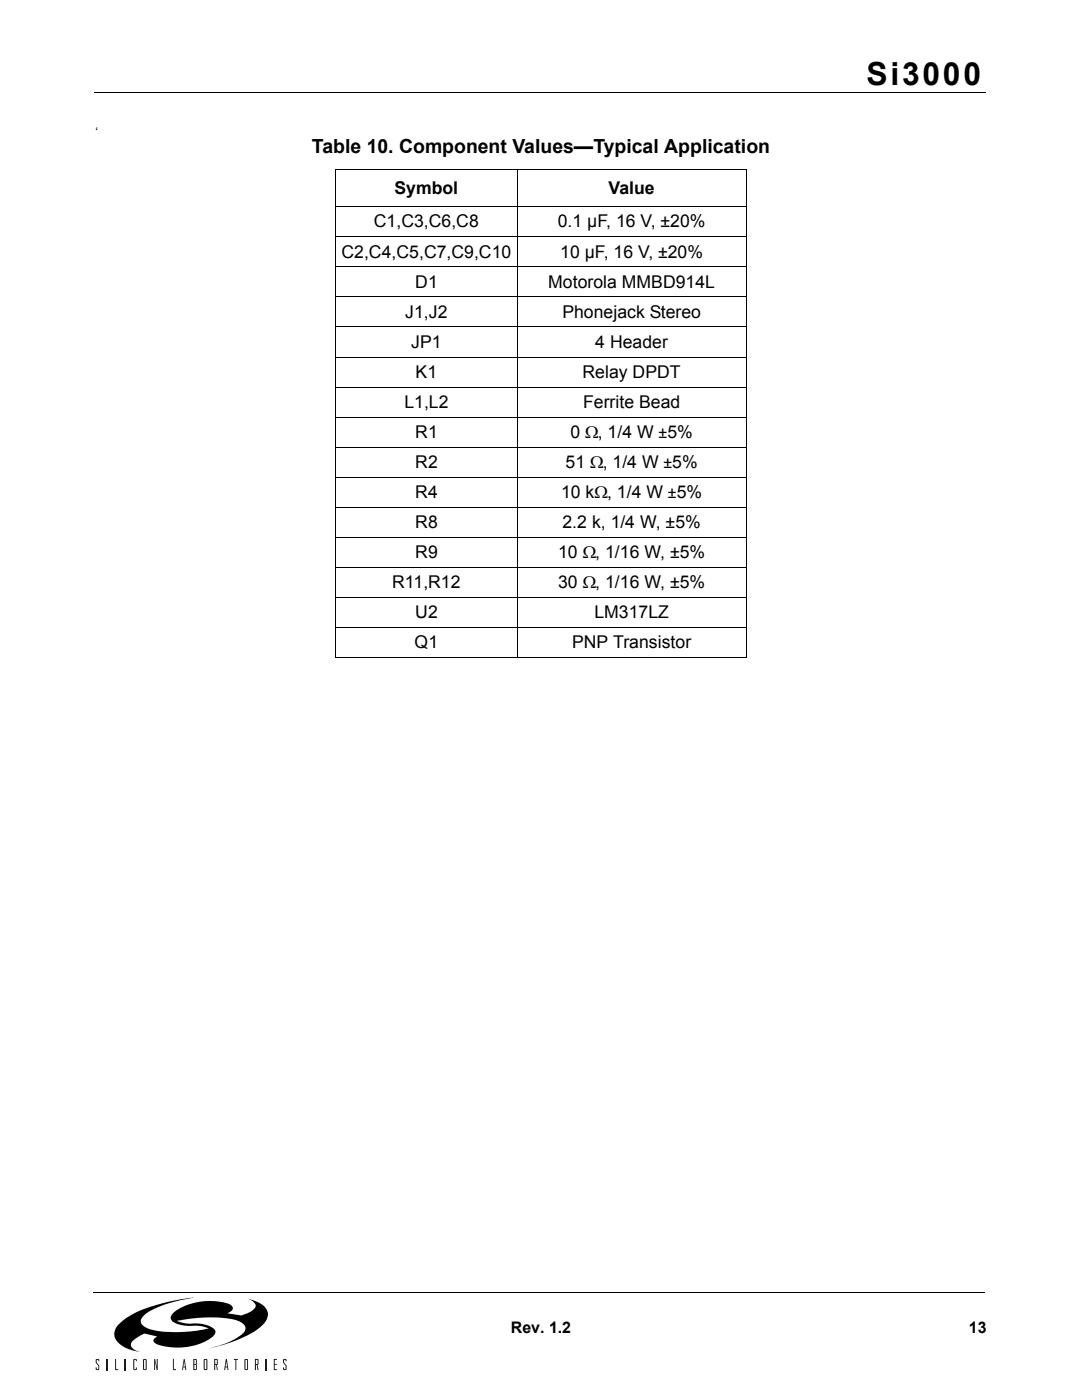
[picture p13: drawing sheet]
<svg xmlns="http://www.w3.org/2000/svg" width="216mm" height="279mm" viewBox="0 0 216 279" stroke-linecap="round" stroke-linejoin="round" font-family="sans-serif">
<defs><g id="words">
<text font-size="6.3" x="172.9" y="16.9">Si3000</text>
<text font-size="3.9" x="62.3" y="30.5">Table 10. Component Values—Typical Application</text>
<g font-size="3.5">
<text x="78.7" y="38.7">Symbol</text>
<text x="121.4" y="38.7">Value</text>
<text x="74.6" y="45.4">C1,C3,C6,C8</text>
<text x="111.3" y="45.4">0.1 µF, 16 V, ±20%</text>
<text x="68.1" y="51.4">C2,C4,C5,C7,C9,C10</text>
<text x="111.8" y="51.4">10 µF, 16 V, ±20%</text>
<text x="82.8" y="57.4">D1</text>
<text x="109.4" y="57.4">Motorola MMBD914L</text>
<text x="80.9" y="63.4">J1,J2</text>
<text x="112.2" y="63.4">Phonejack Stereo</text>
<text x="82" y="69.4">JP1</text>
<text x="118.8" y="69.4">4 Header</text>
<text x="82.9" y="75.4">K1</text>
<text x="116.2" y="75.4">Relay DPDT</text>
<text x="80.7" y="81.4">L1,L2</text>
<text x="116.4" y="81.4">Ferrite Bead</text>
<text x="82.8" y="87.4">R1</text>
<text x="113.8" y="87.4">0 Ω, 1/4 W ±5%</text>
<text x="82.8" y="93.4">R2</text>
<text x="112.8" y="93.4">51 Ω, 1/4 W ±5%</text>
<text x="82.8" y="99.4">R4</text>
<text x="112" y="99.4">10 kΩ, 1/4 W ±5%</text>
<text x="82.8" y="105.4">R8</text>
<text x="112.2" y="105.4">2.2 k, 1/4 W, ±5%</text>
<text x="82.8" y="111.4">R9</text>
<text x="111.4" y="111.4">10 Ω, 1/16 W, ±5%</text>
<text x="78.3" y="117.3">R11,R12</text>
<text x="111.4" y="117.3">30 Ω, 1/16 W, ±5%</text>
<text x="82.8" y="123.4">U2</text>
<text x="118.6" y="123.4">LM317LZ</text>
<text x="82.7" y="129.3">Q1</text>
<text x="114.2" y="129.3">PNP Transistor</text>
</g>
<g font-size="3.2">
<text x="102" y="266">Rev. 1.2</text>
<text x="193.3" y="266">13</text>
</g>
<text font-size="2.5" x="19" y="27.1">‘</text>
</g></defs>
<path d="M18.8 18.4h177.8M18.6 257.9h177.8" fill="none" stroke="#000" stroke-width=".2"/>
<path d="M19.1 258.9h38.1v14.5h-38.1z" fill="#fff"/>
<path d="M23.4 264.6a17.1 17.1 0 0 1 8.4-4.3l3.9-.9 3.3-.5-3.1 .6-3 .8a8.9 8.9 0 0 0-4.7 2.9l-.1 .3 .1 .5a3.9 3.9 0 0 0 2.9 1.6l2.2 .2h3l2.8-.2 2.6-.5-2-.5h-2.3l-1.3-.2-1.3-.4-.6-.6a1.09 1.09 0 0 1 .4-1.4l1.8-1.2 2.7-.9a10.6 10.6 0 0 1 7.1 .6l.3 .5-.1 .3-.3 .4-.7 .4 2.8 .4 .4-.1a4.5 4.5 0 0 0 2.4-1.6l-.1-.6-.5-.6-.9-.4 .3 .1a5 5 0 0 1 3.5 2.3 2.63 2.63 0 0 1-.7 2.6l-1.9 1.5-2.9 1.6-2.9 1-3.3 .8 1.2-.3a13.6 13.6 0 0 0 5.8-2.8l.3-.6v-.6l-.4-.6-.7-.5a11.9 11.9 0 0 0-5.1-.8 34.8 34.8 0 0 0-7.4 .7l1.1 .4 1.5 .2a7.4 7.4 0 0 1 3.8 .4l1.1 .8a1.08 1.08 0 0 1-.6 1.5 12.5 12.5 0 0 1-9.7 1.7l-1-.2-.8-.6-.1-.3 .1-.3 .6-.5-2.5-.6-1.9 1.2-.6 .5-.2 .4v.4l.5 .6 1.4 .6-2.9-.8a4.3 4.3 0 0 1-2.2-2l-.1-1.1z" fill-rule="evenodd" fill="#000"/>
<g fill="#1f1a17">
<path d="M19.1 271.3l.5-.1 .2 .2v.3h-.2v-.3h-.3v.5l.5 .7v.7l-.2 .1-.5-.1v-.4h.2v.3h.3v-.6l-.5-.6z" fill-rule="evenodd"/>
<path d="M56.5 271.3l.5-.1 .2 .2v.3h-.2v-.3h-.3v.5l.5 .7v.7l-.2 .1-.5-.1v-.4h.2v.3h.3v-.6l-.5-.6z" fill-rule="evenodd"/>
</g>
<path d="M21.4 271.2v2.2" fill="none" stroke="#1f1a17" stroke-width=".21"/>
<path d="M23 271.2h.2v2h.4v.2h-.6z" fill-rule="evenodd" fill="#1f1a17"/>
<path d="M25 271.2v2.2" fill="none" stroke="#1f1a17" stroke-width=".21"/>
<g fill="#1f1a17">
<path d="M26.7 271.3l.4-.1 .2 .1v.4h-.2v-.3h-.3v1.8h.3v-.3h.2v.4l-.1 .1h-.4l-.2-.1z" fill-rule="evenodd"/>
<path d="M30.8 271.2h.1l.4 1.6v-1.6h.2v2.2h-.2l-.4-1.6v1.6h-.1z" fill-rule="evenodd"/>
<path d="M34.5 271.2h.2v2h.4v.2h-.6z" fill-rule="evenodd"/>
<path d="M46.7 271.2h.8v.2h-.3v2h-.2v-2h-.3z" fill-rule="evenodd"/>
</g>
<path d="M53 271.2v2.2" fill="none" stroke="#1f1a17" stroke-width=".21"/>
<g fill="#1f1a17">
<path d="M54.6 271.2h.6v.2h-.4v.8h.4v.2h-.4v.8h.4v.2h-.6z" fill-rule="evenodd"/>
<path d="M50.9 271.2v2.2h.2v-1h.1l.2 1h.2l-.2-1 .2-.1v-.9l-.2-.2zM51.1 271.4v.8h.3v-.8z" fill-rule="evenodd"/>
<path d="M42.7 271.2v2.2h.2v-1h.2l.2 1h.2l-.2-1 .2-.1v-1zM42.9 271.4v.8h.4v-.8z" fill-rule="evenodd"/>
<path d="M48.9 271.3l-.1 2 .1 .1h.4l.2-.1v-2l-.2-.1zM49 271.4v1.8h.3v-1.8z" fill-rule="evenodd"/>
<path d="M40.7 271.3l-.1 1.9 .2 .2h.4l.2-.1v-1.9l-.2-.2zM40.9 271.4v1.8h.3v-1.8z" fill-rule="evenodd"/>
<path d="M28.6 271.3l-.1 2 .2 .1h.4l.2-.2v-1.8l-.2-.2zM28.7 271.4v1.8h.4v-1.8z" fill-rule="evenodd"/>
<path d="M36.7 271.2l-.4 2.2h.2l.1-.5h.3l.1 .5h.2l-.3-2.2zM36.7 271.7l.2 1h-.3z" fill-rule="evenodd"/>
<path d="M45.1 271.2l-.4 2.2h.2l.1-.5h.3l.1 .5h.2l-.3-2.2zM45.2 271.7l.1 1h-.3z" fill-rule="evenodd"/>
<path d="M38.6 271.2v2.2h.5l.2-.1v-1.9l-.2-.2zM38.8 271.4v.8h.3v-.8zM38.8 272.4v.8h.3v-.8z" fill-rule="evenodd"/>
</g>
<g fill="none" stroke="#000" stroke-width=".2">
<path d="M66.9 33.9h82.1M67 34v97.1M103.2 33.8v97.5M148.9 34v97.1M66.9 41.3h82.1M66.9 47.3h82.1M66.9 53.3h82.1M66.9 59.3h82.1M66.9 65.3h82.1M66.9 71.3h82.1M66.9 77.3h82.1M66.9 83.2h82.1"/>
<path d="M66.9 89.3h82.1M66.9 95.2h82.1M66.9 101.2h82.1M66.9 107.3h82.1M66.9 113.2h82.1M66.9 119.2h82.1M66.9 125.2h82.1M66.9 131.2h82.1"/>
</g>
<use href="#words"/>
</svg>
